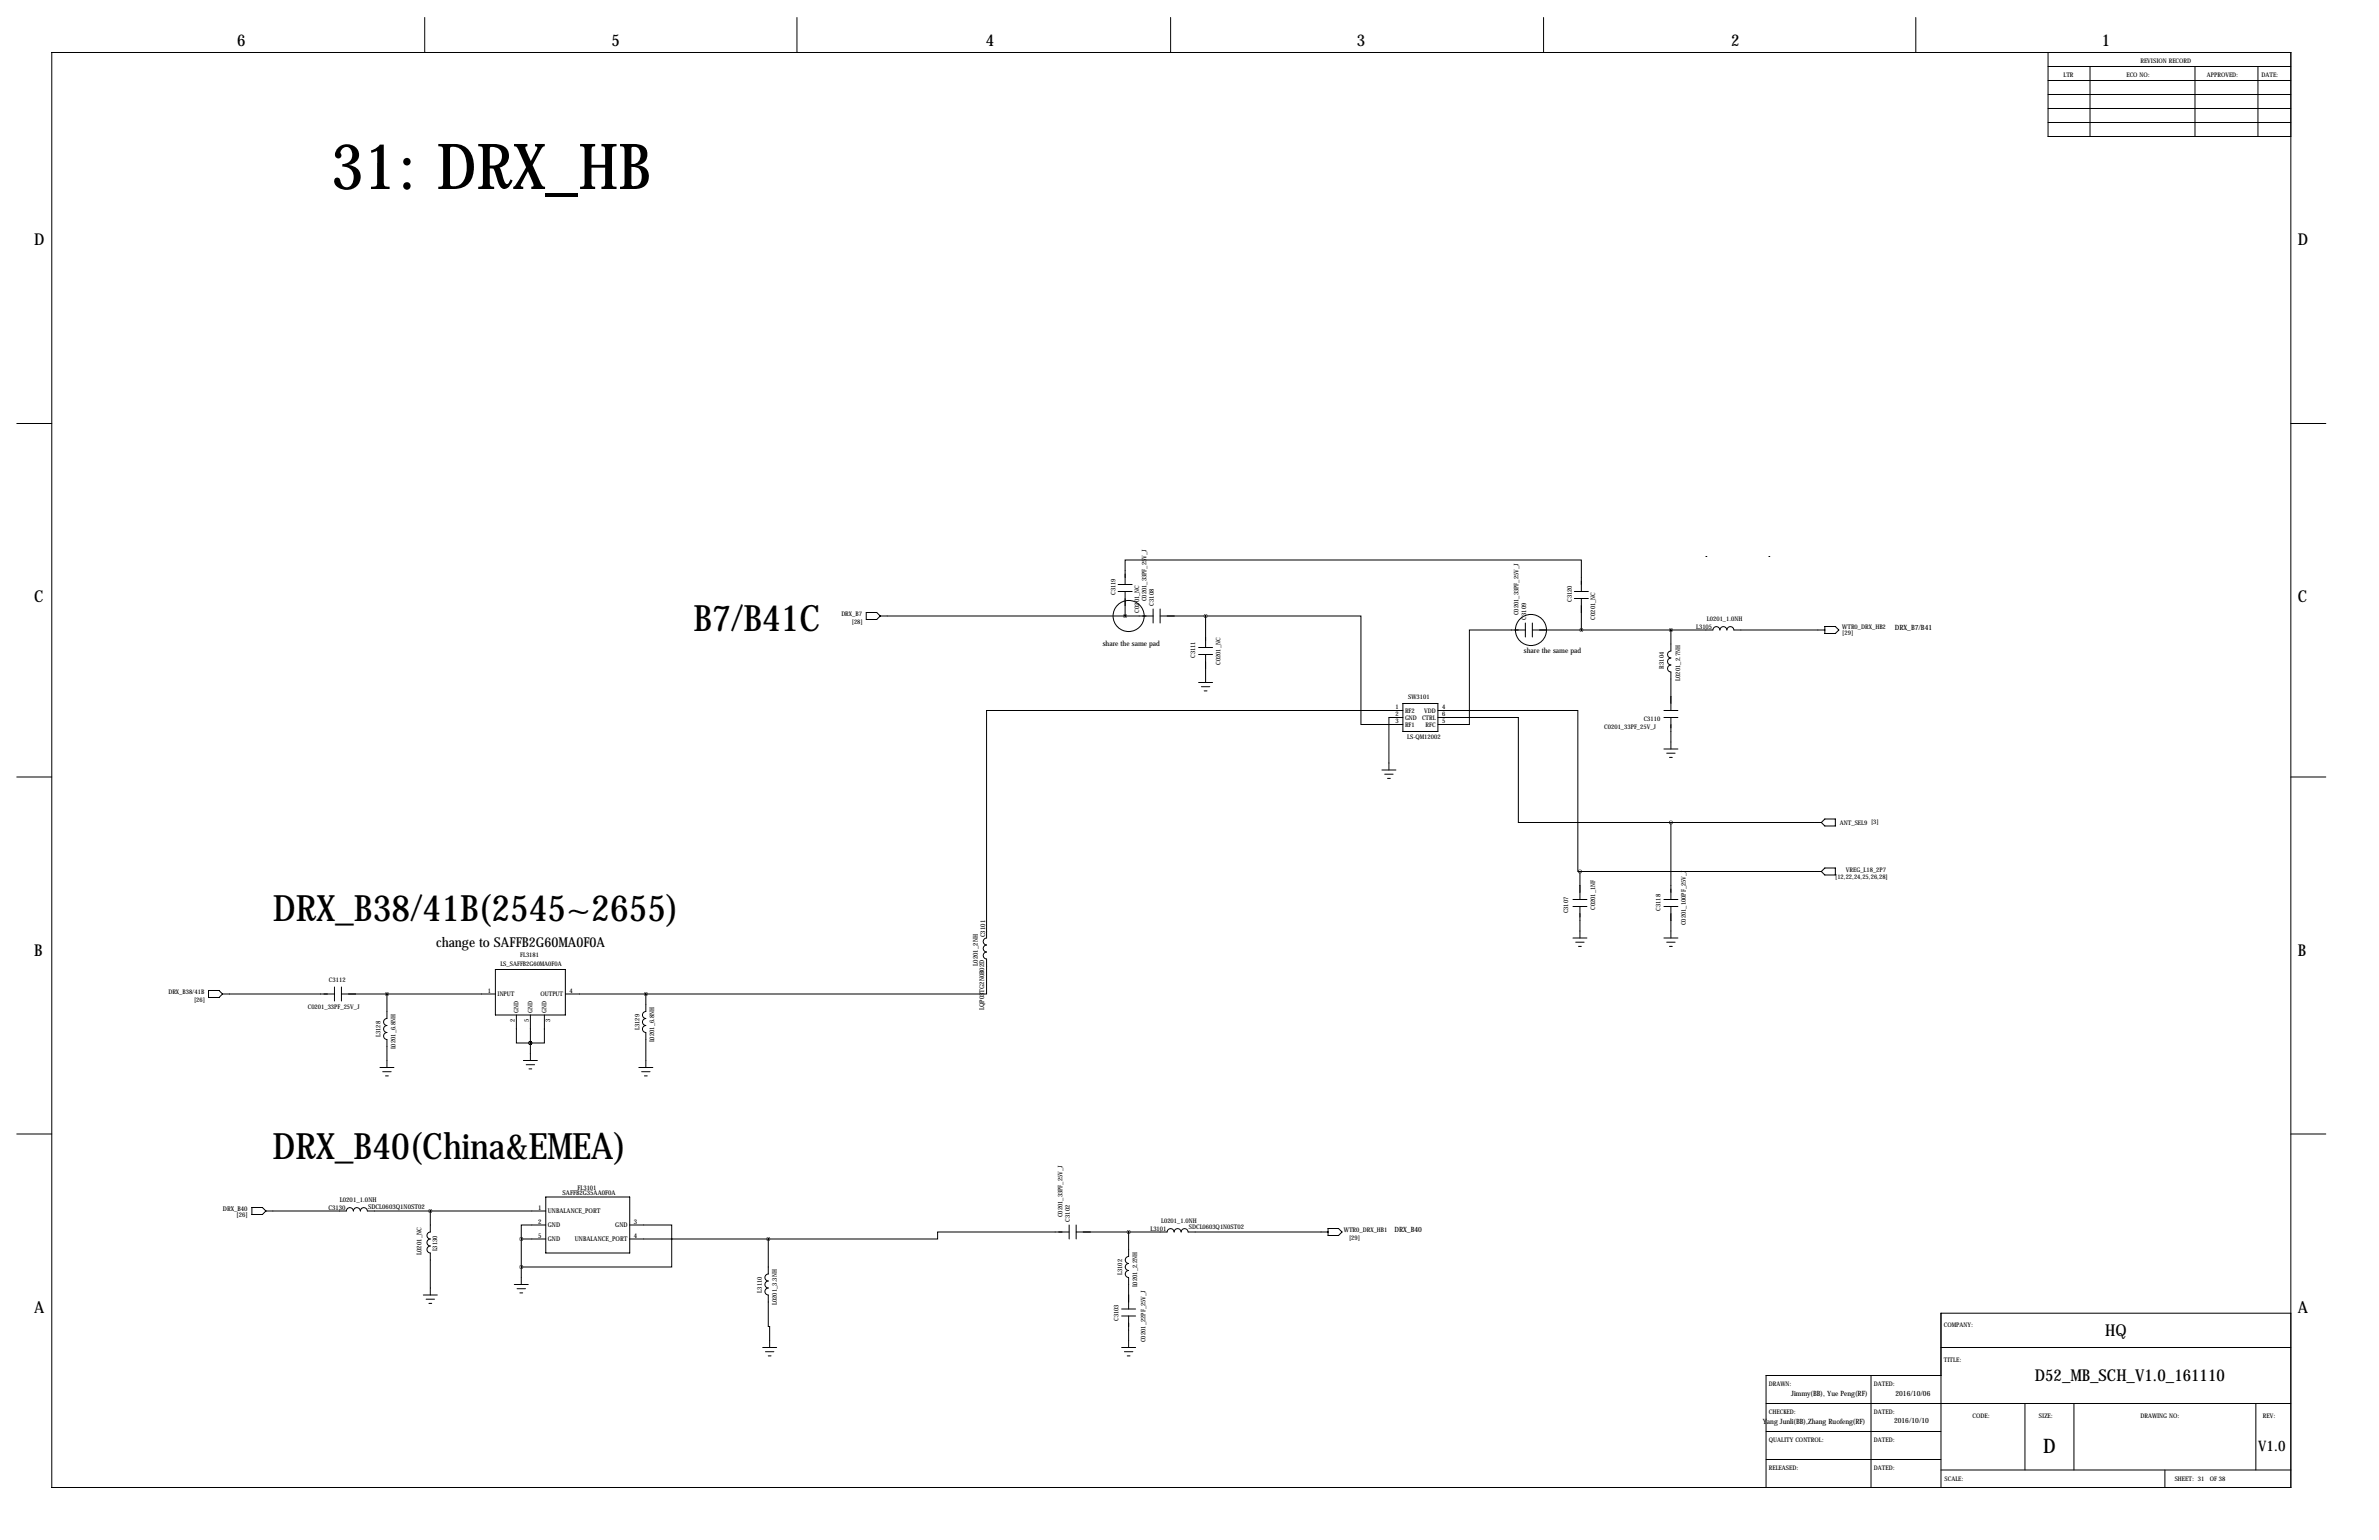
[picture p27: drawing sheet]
<svg xmlns="http://www.w3.org/2000/svg" width="864mm" height="559mm" viewBox="0 0 864 559" stroke-linecap="round" stroke-linejoin="round" font-family="sans-serif">
<defs><g id="words">
<text font-size="23" x="120.1" y="68.6">31: DRX_HB</text>
<g font-size="13.2">
<text x="251.7" y="228.9">B7/B41C</text>
<text x="99" y="334">DRX_B38/41B(2545~2655)</text>
<text x="98.9" y="420.4">DRX_B40(China&amp;EMEA)</text>
</g>
<text font-size="7.3" x="741.7" y="527.1">D</text>
<g font-size="5.9">
<text x="86.1" y="16.5">6</text>
<text x="222" y="16.5">5</text>
<text x="357.9" y="16.5">4</text>
<text x="492.5" y="16.5">3</text>
<text x="628.4" y="16.5">2</text>
<text x="763" y="16.5">1</text>
<text x="12.4" y="88.9">D</text>
<text x="834.1" y="88.9">D</text>
<text x="12.4" y="218.4">C</text>
<text x="834.1" y="218.4">C</text>
<text x="12.4" y="346.7">B</text>
<text x="834.1" y="346.7">B</text>
<text x="12.4" y="476.2">A</text>
<text x="834.1" y="476.2">A</text>
<text x="764.2" y="484.7">HQ</text>
<text x="738.7" y="501.2">D52_MB_SCH_V1.0_161110</text>
</g>
<text font-size="5.3" x="819.8" y="526.4">V1.0</text>
<text font-size="4.9" x="158.4" y="343.7">change to SAFFB2G60MA0F0A</text>
<g font-size="2.6">
<text x="687.8" y="228.6">DRX_B7/B41</text>
<text x="400.3" y="234.4">share the same pad</text>
<text x="553.2" y="237">share the same pad</text>
<text x="506.2" y="447">DRX_B40</text>
<text x="650.2" y="506.4">Jimmy(BB), Yue Peng(RF)</text>
<text x="688.1" y="506.4">2016/10/06</text>
<text x="639.9" y="516.5">Yang Junli(BB),Zhang Ruofeng(RF)</text>
<text x="687.6" y="516.3">2016/10/10</text>
</g>
<g font-size="2.4">
<text x="357.6" y="340.1" transform="rotate(-90 357.6 340.1)">C3101</text>
<text x="355" y="350.4" transform="rotate(-90 355 350.4)">L0201_2NH</text>
<text x="357.3" y="366.6" transform="rotate(-90 357.3 366.6)">LQP03TG2N0B02D</text>
<text x="123.4" y="436.3">L0201_1.0NH</text>
<text x="204.2" y="433.7">SAFFB2G35AA0F0A</text>
<text x="80.9" y="439.4">DRX_B40</text>
<text x="85.8" y="441.6">[26]</text>
<text x="119.2" y="438.9">C3130</text>
<text x="133.6" y="438.5">SDCL0603Q1N0ST02</text>
<text x="195.4" y="438.9">1</text>
<text x="195.4" y="444">2</text>
<text x="198.9" y="440.3">UNBALANCE_PORT</text>
<text x="230.1" y="444">3</text>
<text x="195.4" y="449.1">5</text>
<text x="198.9" y="445.3">GND</text>
<text x="223.4" y="445.3">GND</text>
<text x="230.1" y="449.1">4</text>
<text x="153" y="455.4" transform="rotate(-90 153 455.4)">L0201_NC</text>
<text x="198.9" y="450.4">GND</text>
<text x="208.7" y="450.4">UNBALANCE_PORT</text>
</g>
<g font-size="2.3">
<text x="777" y="22.9">REVISION RECORD</text>
<text x="749" y="27.9">LTR</text>
<text x="771.9" y="27.9">ECO NO:</text>
<text x="801.1" y="27.9">APPROVED:</text>
<text x="820.9" y="27.9">DATE:</text>
<text x="405" y="215.9" transform="rotate(-90 405 215.9)">C3119</text>
<text x="416.1" y="218.2" transform="rotate(-90 416.1 218.2)">C0201_33PF_25V_J</text>
<text x="418.8" y="219.7" transform="rotate(-90 418.8 219.7)">C3108</text>
<text x="570.6" y="218.4" transform="rotate(-90 570.6 218.4)">C3120</text>
<text x="305.4" y="223.5">DRX_B7</text>
<text x="309.2" y="226.4">[28]</text>
<text x="413.5" y="222.3" transform="rotate(-90 413.5 222.3)">C0201_NC</text>
<text x="551.3" y="223.3" transform="rotate(-90 551.3 223.3)">C0201_33PF_25V_J</text>
<text x="554" y="224.8" transform="rotate(-90 554 224.8)">C3109</text>
<text x="579.1" y="224.8" transform="rotate(-90 579.1 224.8)">C0201_NC</text>
<text x="619.7" y="225.4">L0201_1.0NH</text>
<text x="615.7" y="228.1">L3105</text>
<text x="668.8" y="228.3">WTR0_DRX_HB2</text>
<text x="668.8" y="230.5">[29]</text>
<text x="433.8" y="238.8" transform="rotate(-90 433.8 238.8)">C3111</text>
<text x="443.1" y="241.3" transform="rotate(-90 443.1 241.3)">C0201_NC</text>
<text x="604" y="242.6" transform="rotate(-90 604 242.6)">R3104</text>
<text x="609.9" y="247" transform="rotate(-90 609.9 247)">L0201_2.7NH</text>
<text x="506.6" y="257.3">1</text>
<text x="511.2" y="253.5">SW3101</text>
<text x="523.5" y="257.3">4</text>
<text x="506.6" y="259.8">2</text>
<text x="506.6" y="262.4">3</text>
<text x="510" y="258.6">RF2</text>
<text x="510" y="261.2">GND</text>
<text x="510" y="263.7">RF1</text>
<text x="516.2" y="261.2">CTRL</text>
<text x="517" y="258.6">VDD</text>
<text x="517.5" y="263.7">RFC</text>
<text x="523.5" y="262.4">5</text>
<text x="523.5" y="259.8">6</text>
<text x="596.7" y="261.7">C3110</text>
<text x="510.8" y="268.1">LS-QM12002</text>
<text x="582.4" y="264.4">C0201_33PF_25V_J</text>
<text x="667.9" y="299.3">ANT_SEL9 [3]</text>
<text x="670.1" y="316.2">VREG_L18_2P7</text>
<text x="666.2" y="319.1">[12,22,24,25,26,28]</text>
<text x="569.3" y="331.4" transform="rotate(-90 569.3 331.4)">C3107</text>
<text x="579.1" y="330.2" transform="rotate(-90 579.1 330.2)">C0201_1NF</text>
<text x="602.7" y="330.5" transform="rotate(-90 602.7 330.5)">C3118</text>
<text x="612" y="335.8" transform="rotate(-90 612 335.8)">C0201_100PF_25V_J</text>
<text x="188.9" y="347.2">FL3181</text>
<text x="181.7" y="350.6">LS_SAFFB2G60MA0F0A</text>
<text x="119.4" y="356.5">C3112</text>
<text x="61.1" y="360.7">DRX_B38/41B</text>
<text x="70.5" y="363.6">[26]</text>
<text x="177.1" y="360.2">1</text>
<text x="180.6" y="361.5">INPUT</text>
<text x="196.2" y="361.5">OUTPUT</text>
<text x="206.8" y="360.2">4</text>
<text x="111.7" y="366.3">C0201_33PF_25V_J</text>
<text x="186.9" y="371" transform="rotate(-90 186.9 371)">2</text>
<text x="188.3" y="367.5" transform="rotate(-90 188.3 367.5)">GND</text>
<text x="192" y="371" transform="rotate(-90 192 371)">5</text>
<text x="193.3" y="367.5" transform="rotate(-90 193.3 367.5)">GND</text>
<text x="198.4" y="367.5" transform="rotate(-90 198.4 367.5)">GND</text>
<text x="199.7" y="371" transform="rotate(-90 199.7 371)">3</text>
<text x="138.1" y="376.3" transform="rotate(-90 138.1 376.3)">L3128</text>
<text x="232.1" y="373.8" transform="rotate(-90 232.1 373.8)">L3129</text>
<text x="143.5" y="380.8" transform="rotate(-90 143.5 380.8)">L0201_6.8NH</text>
<text x="237.5" y="378.3" transform="rotate(-90 237.5 378.3)">L0201_6.8NH</text>
<text x="209.7" y="431.8">FL3101</text>
<text x="385.7" y="441.7" transform="rotate(-90 385.7 441.7)">C0201_33PF_25V_J</text>
<text x="388.4" y="443.2" transform="rotate(-90 388.4 443.2)">C3102</text>
<text x="421.5" y="443.8">L0201_1.0NH</text>
<text x="417.6" y="446.5">L3101</text>
<text x="431.5" y="446.1">SDCL0603Q1N0ST02</text>
<text x="487.9" y="447">WTR0_DRX_HB1</text>
<text x="489.7" y="449.9">[29]</text>
<text x="158.7" y="454.1" transform="rotate(-90 158.7 454.1)">L3130</text>
<text x="407.4" y="462.7" transform="rotate(-90 407.4 462.7)">L3102</text>
<text x="412.8" y="467.2" transform="rotate(-90 412.8 467.2)">L0201_2.2NH</text>
<text x="276.6" y="469" transform="rotate(-90 276.6 469)">L3110</text>
<text x="282" y="473.5" transform="rotate(-90 282 473.5)">L0201_3.3NH</text>
<text x="406" y="479.3" transform="rotate(-90 406 479.3)">C3103</text>
<text x="705.6" y="481.3">COMPANY:</text>
<text x="415.8" y="487" transform="rotate(-90 415.8 487)">C0201_22PF_25V_J</text>
<text x="705.6" y="494">TITLE:</text>
<text x="642.1" y="502.9">DRAWN:</text>
<text x="680.2" y="502.9">DATED:</text>
<text x="642.1" y="513.1">CHECKED:</text>
<text x="680.2" y="513.1">DATED:</text>
<text x="716" y="514.3">CODE:</text>
<text x="740.2" y="514.3">SIZE:</text>
<text x="777" y="514.3">DRAWING NO:</text>
<text x="821.4" y="514.3">REV:</text>
<text x="642.1" y="523.2">QUALITY CONTROL:</text>
<text x="680.2" y="523.2">DATED:</text>
<text x="642.1" y="533.4">RELEASED:</text>
<text x="680.2" y="533.4">DATED:</text>
<text x="705.9" y="537.2">SCALE:</text>
<text x="789.4" y="537.2">SHEET: 31</text>
<text x="802.2" y="537.2">OF 38</text>
</g>
</g></defs>
<g fill="none" stroke="#000" stroke-width=".36">
<path d="M18.8 19h812.8v520.8h-812.8zM154.2 6.4v12.6M289.3 6.4v12.6M424.9 6.4v12.6M560.3 6.4v12.6M695.5 6.4v12.6M743.5 19v30.5h88.1M743.5 39.4h88.1M743.5 34.3h88.1M743.5 29.2h88.1M743.5 24.1h88.1M758.7 24.1v25.4"/>
<path d="M796.8 24.1v25.4M819.7 24.1v25.4M743.5 44.5h88.1M6.1 153.7h12.7M831.6 153.7h12.7M405.9 212.1h5.1M405.9 214.6h5.1M408.4 212.1v-8.9h165.6v11.4M408.4 214.6v8.9M571.5 214.6h5.1M571.5 217.2h5.1M574 217.2v11.4"/>
<path d="M619.3 201.9h.1M642.1 201.9h.1M314.5 222.2h3.8l1.2 1.3-1.2 1.3h-3.8zM319.5 223.5h99.1M418.6 221v5.1M421.1 223.5h16.5M421.1 221v5.1M435.1 234.9h5.1M435.1 237.5h5.1M437.6 223.5h56.4v39.4h15.3M437.6 223.5v11.4M437.6 237.5v10.1"/>
<path d="M553.7 228.6h-20.3v34.3h-11.4M553.7 226.1v5M556.3 228.6h65.5a1.27 1.27 0 0 1 1.3-1.2 1.27 1.27 0 0 1 1.2 1.2M556.3 226.1v5M606.6 238.8a1.27 1.27 0 0 0-1.3 1.2 1.27 1.27 0 0 0 1.2 1.3M606.6 228.6v7.6a1.27 1.27 0 0 0-1.3 1.3 1.27 1.27 0 0 0 1.2 1.3M624.3 228.6a1.27 1.27 0 0 1 1.3-1.2 1.27 1.27 0 0 1 1.3 1.2M626.9 228.6a1.27 1.27 0 0 1 1.2-1.2 1.27 1.27 0 0 1 1.3 1.2h33M662.4 227.3h3.8l1.3 1.3-1.3 1.3h-3.8zM435.1 247.6h5.1M436.1 249.2h3.1M437.1 250.7h1"/>
<path d="M509.3 257.8h-151.2v82.6a1.27 1.27 0 0 0-1.2 1.2 1.27 1.27 0 0 0 1.2 1.3 1.27 1.27 0 0 0-1.2 1.3 1.27 1.27 0 0 0 1.2 1.2 1.27 1.27 0 0 0-1.2 1.3 1.27 1.27 0 0 0 1.2 1.3v12.7h-123.7M509.3 255.3h12.7v10.1h-12.7zM522 257.8h50.8v58.4h.7M604 257.8h5.1M606.6 241.3a1.27 1.27 0 0 0-1.3 1.3 1.27 1.27 0 0 0 1.2 1.2M606.6 243.8v14M501.6 279.4h5.1M509.3 260.3h-5.1v19.1M522 260.3h29.2v38.1h55.4M604 260.3h5.1M604 271.8h5.1M605 273.3h3.1"/>
<path d="M606 274.8h1.1M606.6 260.3v11.5M6.1 281.9h12.7M502.7 280.9h3M503.7 282.4h1M606.6 298.4v28M606.6 298.4h54.6M662.4 297.2h3.8v2.5h-3.8l-1.2-1.3zM831.6 281.9h12.7M573.5 316.2v10.2M573.5 316.2h87.7M662.4 315h3.8v2.5h-3.8l-1.2-1.3z"/>
<path d="M571 328.9h5.1M571 326.4h5.1M573.5 328.9v11.5M604 328.9h5.1M604 326.4h5.1M606.6 328.9v11.5M75.7 359.4h3.8l1.3 1.3-1.3 1.2h-3.8zM121.4 358.1v5.1M124 358.1v5.1M179.8 351.8h25.4v16.5h-25.4zM571 340.4h5.1M572 341.9h3.1"/>
<path d="M573 343.4h1M604 340.4h5.1M605 341.9h3.1M606 343.4h1.1M80.8 360.7h40.6M124 360.7h55.8M140.5 360.7v8.9a1.27 1.27 0 0 0-1.3 1.2 1.27 1.27 0 0 0 1.3 1.3 1.27 1.27 0 0 0-1.3 1.3 1.27 1.27 0 0 0 1.3 1.3 1.27 1.27 0 0 0-1.3 1.2 1.27 1.27 0 0 0 1.2 1.3l.1 10.1M187.5 368.3v10.2h5M192.5 378.5h.1M192.5 368.3v16.5M197.6 368.3v10.2h-5.1M205.2 360.7h29.2"/>
<path d="M234.4 360.7v6.3a1.27 1.27 0 0 0-1.2 1.3 1.27 1.27 0 0 0 1.2 1.3 1.27 1.27 0 0 0-1.2 1.2 1.27 1.27 0 0 0 1.2 1.3 1.27 1.27 0 0 0-1.2 1.3 1.27 1.27 0 0 0 1.2 1.2v12.7M137.9 387.3h5.1M138.9 388.9h3.1M140 390.4h1M190 384.8h5.1M191 386.3h3.1M192 387.9h1M231.9 387.3h5.1M232.9 388.9h3.1M233.9 390.4h1M6.1 411.5h12.7M831.6 411.5h12.7"/>
<path d="M91.4 438.1h3.8l1.3 1.3-1.3 1.3h-3.8zM96.5 439.4h29.2a1.27 1.27 0 0 1 1.3-1.2 1.27 1.27 0 0 1 1.3 1.2 1.27 1.27 0 0 1 1.2-1.2 1.27 1.27 0 0 1 1.3 1.2 1.27 1.27 0 0 1 1.3-1.2 1.27 1.27 0 0 1 1.2 1.2h64.8M156.2 439.4v7.6a1.27 1.27 0 0 0-1.2 1.3 1.27 1.27 0 0 0 1.2 1.3 1.27 1.27 0 0 0-1.2 1.3 1.27 1.27 0 0 0 1.2 1.2 1.27 1.27 0 0 0-1.2 1.3 1.27 1.27 0 0 0 1.2 1.3v15.2M198.1 434.3h30.5v20.4h-30.5zM189.2 449.6h8.9M189.2 449.6v16.5M198.1 444.5h-8.9v5.1M228.6 444.5h15.2v15.2h-54.6M228.6 449.6h50.3M278.9 449.6v12.7a1.27 1.27 0 0 0-1.2 1.3 1.27 1.27 0 0 0 1.2 1.2 1.27 1.27 0 0 0-1.2 1.3 1.27 1.27 0 0 0 1.2 1.3 1.27 1.27 0 0 0-1.2 1.2 1.27 1.27 0 0 0 1.2 1.3v11.4h.5v7.6M388.1 447h-47.7v2.6h-61.5M388.1 444.5v5.1"/>
<path d="M390.7 447h33a1.27 1.27 0 0 1 1.2-1.2 1.27 1.27 0 0 1 1.3 1.2 1.27 1.27 0 0 1 1.3-1.2 1.27 1.27 0 0 1 1.3 1.2 1.27 1.27 0 0 1 1.2-1.2 1.27 1.27 0 0 1 1.3 1.2h50.8M390.7 444.5v5.1M409.7 455.9a1.27 1.27 0 0 0-1.2 1.3 1.27 1.27 0 0 0 1.2 1.3 1.27 1.27 0 0 0-1.2 1.2 1.27 1.27 0 0 0 1.2 1.3 1.27 1.27 0 0 0-1.2 1.3 1.27 1.27 0 0 0 1.2 1.2M409.7 447v8.9M482.1 445.8h3.8l1.3 1.2-1.3 1.3h-3.8zM153.7 469.9h5M154.7 471.4h3M155.7 472.9h1M186.7 466.1h5.1M187.7 467.6h3.1M188.7 469.1h1M407.2 477.5h5"/>
<path d="M407.2 475h5M409.7 463.5v11.5M409.7 477.5v11.4M831.6 476.5h-127v63.3M276.9 488.9h5M277.9 490.5h3M278.9 492h1M407.2 488.9h5M408.2 490.5h3M409.2 492h1M679.2 499.1v40.7M704.6 499.1h-63.5v40.7"/>
<path d="M704.6 488.9h127M641.1 509.3h190.5M641.1 519.4h63.5M735.1 509.3v24.1M752.9 509.3v24.1M818.9 509.3v24.1M641.1 529.6h63.5M704.6 533.4h127M785.9 533.4v6.4"/>
<circle cx="409.7" cy="223.5" r="5.6"/>
<circle cx="555.8" cy="228.6" r="5.6"/>
</g>
<path d="M606.5 228.6a.05 .05 0 0 0 .1 0 .05 .05 0 0 0-.1 0zM140.4 360.7a.05 .05 0 0 0 .1 0 .05 .05 0 0 0-.1 0zM192.5 378.5a.05 .05 0 0 0 .1 0 .05 .05 0 0 0-.1 0zM192.5 378.5a.05 .05 0 0 0 .1 0 .05 .05 0 0 0-.1 0zM574 228.6a.05 .05 0 0 0 .1 0 .05 .05 0 0 0-.1 0zM408.4 223.5a.05 .05 0 0 0 .1 0 .05 .05 0 0 0-.1 0zM234.4 360.7a.05 .05 0 0 0 .1 0 .05 .05 0 0 0-.1 0zM437.6 223.5a.05 .05 0 0 0 .1 0 .05 .05 0 0 0-.1 0zM189.2 449.6a.05 .05 0 0 0 .1 0 .05 .05 0 0 0-.1 0zM189.2 459.7a.05 .05 0 0 0 .1 0 .05 .05 0 0 0-.1 0zM156.2 439.4a.05 .05 0 0 0 .1 0 .05 .05 0 0 0-.1 0zM278.8 449.6a.05 .05 0 0 0 .1 0 .05 .05 0 0 0-.1 0zM573.5 316.2a.05 .05 0 0 0 .1 0 .05 .05 0 0 0-.1 0zM606.5 298.5a.05 .05 0 0 0 .1 0 .05 .05 0 0 0-.1 0z" fill="#000" stroke="#000" stroke-width="1.3"/>
<use href="#words"/>
</svg>
